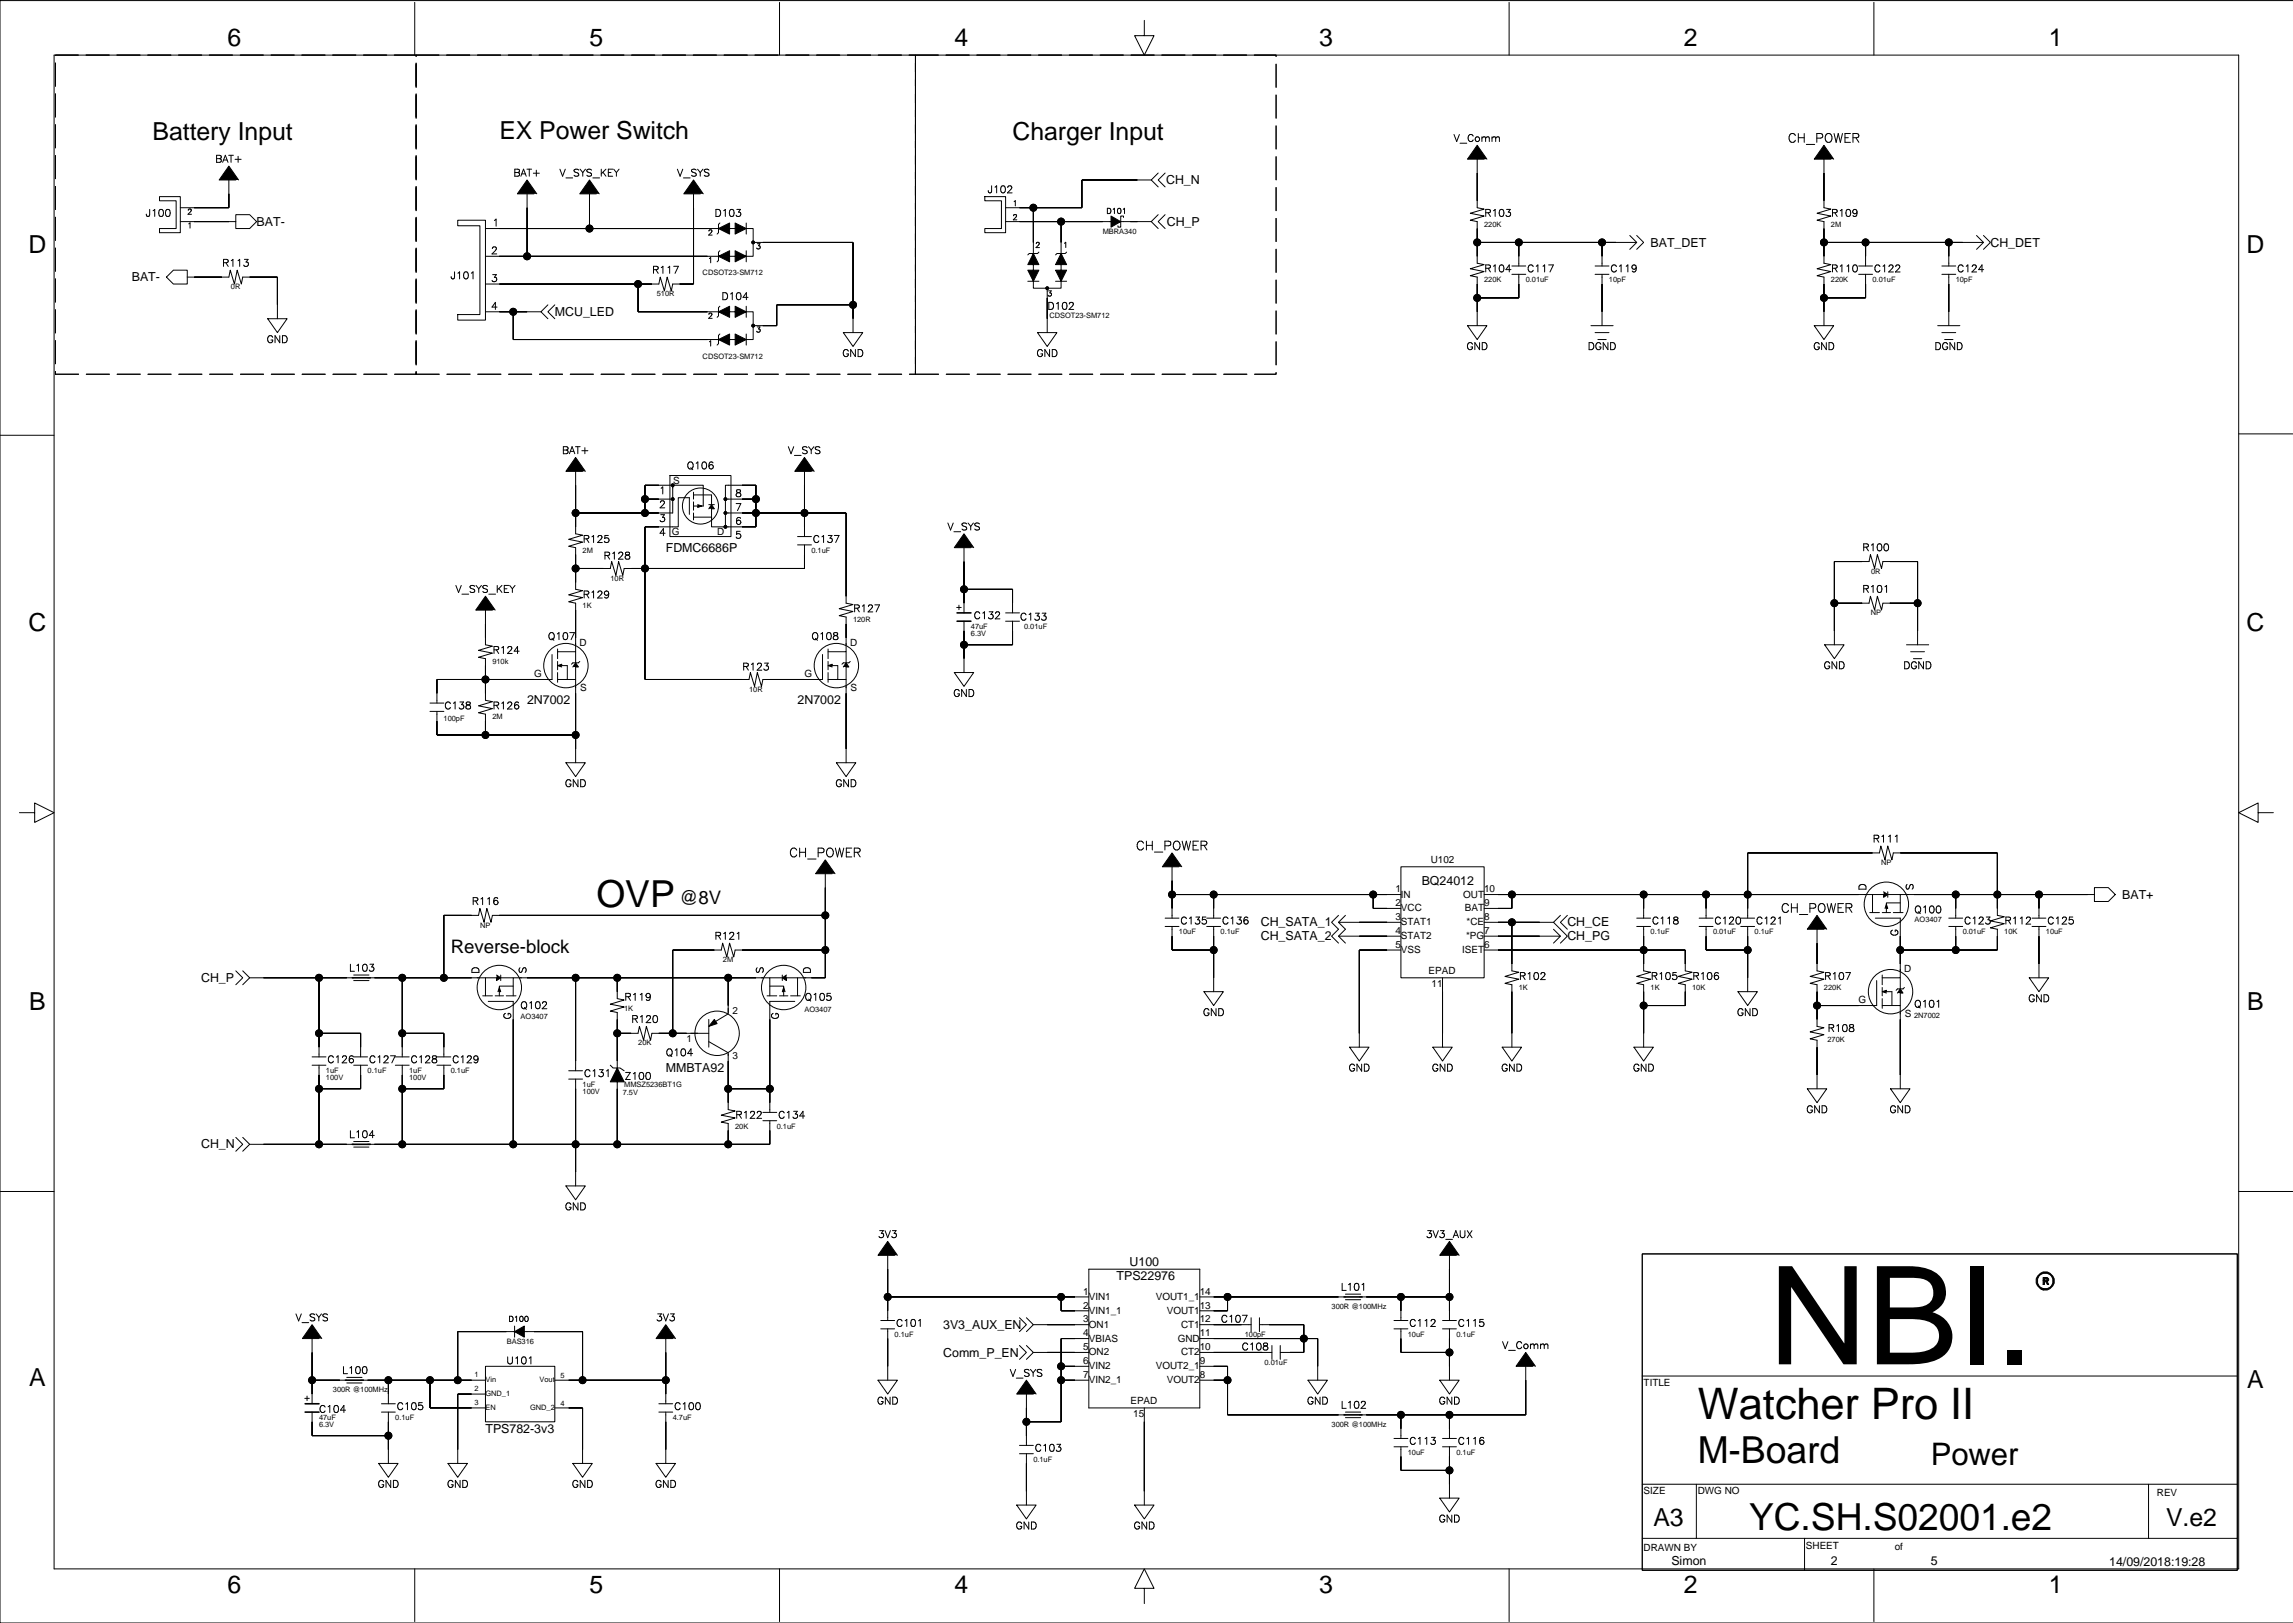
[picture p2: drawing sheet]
<svg xmlns="http://www.w3.org/2000/svg" width="420mm" height="297mm" viewBox="0 0 420 297" stroke-linecap="round" stroke-linejoin="round" font-family="sans-serif">
<defs><g id="words">
<text font-size="25" x="323.8" y="249.7">NBI.</text>
<text font-size="8" x="310.8" y="259.7">Watcher Pro II</text>
<g font-size="6.8">
<text x="109.2" y="166">OVP</text>
<text x="310.8" y="267.8">M-Board</text>
<text x="320.2" y="280">YC.SH.S02001.e2</text>
</g>
<text font-size="5.7" x="353.5" y="268.1">Power</text>
<g font-size="4.5">
<text x="41.7" y="8.4">6</text>
<text x="107.9" y="8.4">5</text>
<text x="174.7" y="8.4">4</text>
<text x="241.5" y="8.4">3</text>
<text x="308.3" y="8.4">2</text>
<text x="375.1" y="8.4">1</text>
<text x="27.9" y="25.6">Battery Input</text>
<text x="91.4" y="25.5">EX Power Switch</text>
<text x="185.4" y="25.6">Charger Input</text>
<text x="5.2" y="46.2">D</text>
<text x="411.3" y="46.2">D</text>
<text x="5.2" y="115.6">C</text>
<text x="411.3" y="115.6">C</text>
<text x="5.3" y="184.9">B</text>
<text x="411.4" y="184.9">B</text>
<text x="5.3" y="253.7">A</text>
<text x="411.4" y="254">A</text>
<text x="302.7" y="279.3">A3</text>
<text x="396.6" y="279.3">V.e2</text>
<text x="41.7" y="291.5">6</text>
<text x="107.9" y="291.5">5</text>
<text x="174.7" y="291.5">4</text>
<text x="241.5" y="291.5">3</text>
<text x="308.3" y="291.5">2</text>
<text x="375.1" y="291.5">1</text>
</g>
<g font-size="3.4">
<text x="124.4" y="165.5">@8V</text>
<text x="82.5" y="174.4">Reverse-block</text>
</g>
<g font-size="2.5">
<text x="327.3" y="25.5">CH_POWER</text>
<text x="208" y="155">CH_POWER</text>
<text x="144.5" y="156.3">CH_POWER</text>
<text x="326" y="166.5">CH_POWER</text>
</g>
<g font-size="2.3">
<text x="213.5" y="33.7">CH_N</text>
<text x="47" y="41.3">BAT-</text>
<text x="213.6" y="41.3">CH_P</text>
<text x="302.2" y="45.1">BAT_DET</text>
<text x="364.4" y="45.1">CH_DET</text>
<text x="24.1" y="51.5">BAT-</text>
<text x="101.6" y="57.8">MCU_LED</text>
<text x="121.9" y="101">FDMC6686P</text>
<text x="96.5" y="128.9">2N7002</text>
<text x="146" y="128.9">2N7002</text>
<text x="260.3" y="161.9">BQ24012</text>
<text x="388.5" y="164.5">BAT+</text>
<text x="230.8" y="169.5">CH_SATA_1</text>
<text x="230.8" y="172.1">CH_SATA_2</text>
<text x="287" y="172.1">CH_PG</text>
<text x="287" y="169.5">CH_CE</text>
<text x="36.8" y="179.7">CH_P</text>
<text x="121.9" y="196.2">MMBTA92</text>
<text x="36.8" y="210.2">CH_N</text>
<text x="206.8" y="231.7">U100</text>
<text x="204.4" y="234.3">TPS22976</text>
<text x="172.7" y="243.2">3V3_AUX_EN</text>
<text x="172.7" y="248.3">Comm_P_EN</text>
<text x="88.9" y="262.2">TPS782-3v3</text>
<text x="306" y="286.3">Simon</text>
<text x="335.2" y="286.3">2</text>
<text x="353.5" y="286.4">5</text>
<text x="386.1" y="286.6">14/09/2018:19:28</text>
</g>
<g font-size="1.8">
<text x="39.4" y="29.3">BAT+</text>
<text x="266.1" y="25.5">V_Comm</text>
<text x="94" y="31.9">BAT+</text>
<text x="102.4" y="31.9">V_SYS_KEY</text>
<text x="124" y="31.9">V_SYS</text>
<text x="180.8" y="34.9">J102</text>
<text x="26.7" y="39.2">J100</text>
<text x="90.1" y="41">1</text>
<text x="130.8" y="39.2">D103</text>
<text x="271.8" y="39.2">R103</text>
<text x="335.2" y="39.2">R109</text>
<text x="89.9" y="46.1">2</text>
<text x="40.7" y="48.4">R113</text>
<text x="82.5" y="50.7">J101</text>
<text x="89.9" y="51.2">3</text>
<text x="119.4" y="49.6">R117</text>
<text x="271.8" y="49.4">R104</text>
<text x="279.6" y="49.4">C117</text>
<text x="294.8" y="49.4">C119</text>
<text x="335.2" y="49.4">R110</text>
<text x="343.1" y="49.4">C122</text>
<text x="358.3" y="49.4">C124</text>
<text x="89.9" y="56.2">4</text>
<text x="132.1" y="54.5">D104</text>
<text x="191.8" y="56.2">D102</text>
<text x="48.8" y="62.3">GND</text>
<text x="154.2" y="64.9">GND</text>
<text x="189.8" y="64.9">GND</text>
<text x="268.5" y="63.6">GND</text>
<text x="290.7" y="63.6">DGND</text>
<text x="332" y="63.6">GND</text>
<text x="354.2" y="63.6">DGND</text>
<text x="102.9" y="82.7">BAT+</text>
<text x="144.3" y="82.7">V_SYS</text>
<text x="123.2" y="88.6">S</text>
<text x="125.7" y="85.4">Q106</text>
<text x="120.7" y="92.6">2</text>
<text x="120.7" y="95.1">3</text>
<text x="120.7" y="90">1</text>
<text x="134.6" y="93.1">7</text>
<text x="134.6" y="95.6">6</text>
<text x="134.6" y="90.5">8</text>
<text x="106.7" y="98.9">R125</text>
<text x="110.5" y="102">R128</text>
<text x="120.7" y="97.6">4</text>
<text x="123" y="98">G</text>
<text x="131.3" y="98">D</text>
<text x="134.6" y="98.1">5</text>
<text x="148.8" y="98.9">C137</text>
<text x="173.5" y="96.6">V_SYS</text>
<text x="341" y="100.4">R100</text>
<text x="83.4" y="108">V_SYS_KEY</text>
<text x="106.7" y="109.1">R129</text>
<text x="156.2" y="111.6">R127</text>
<text x="178.3" y="112.9">C132</text>
<text x="186.7" y="113.1">C133</text>
<text x="341" y="108">R101</text>
<text x="90.2" y="119.2">R124</text>
<text x="100.3" y="116.7">Q107</text>
<text x="106.1" y="118.3">D</text>
<text x="148.6" y="116.7">Q108</text>
<text x="155.6" y="118.3">D</text>
<text x="97.8" y="123.9">G</text>
<text x="135.9" y="122.3">R123</text>
<text x="147.3" y="123.9">G</text>
<text x="333.9" y="122">GND</text>
<text x="348.5" y="122">DGND</text>
<text x="81.4" y="129.4">C138</text>
<text x="90.2" y="129.4">R126</text>
<text x="106.2" y="126.4">S</text>
<text x="155.7" y="126.4">S</text>
<text x="174.5" y="127.1">GND</text>
<text x="103.4" y="143.6">GND</text>
<text x="152.9" y="143.6">GND</text>
<text x="342.9" y="153.8">R111</text>
<text x="261.9" y="157.9">U102</text>
<text x="86.4" y="165.2">R116</text>
<text x="255.5" y="165.8">2</text>
<text x="255.5" y="163.3">1</text>
<text x="256.5" y="164.3">IN</text>
<text x="256.5" y="166.8">VCC</text>
<text x="267.9" y="164.3">OUT</text>
<text x="268.2" y="166.8">BAT</text>
<text x="271.7" y="163.3">10</text>
<text x="271.7" y="165.8">9</text>
<text x="341.4" y="163" transform="rotate(-90 341.4 163)">D</text>
<text x="350.1" y="162.9" transform="rotate(-90 350.1 162.9)">S</text>
<text x="350.5" y="166.7">Q100</text>
<text x="130.8" y="171.5">R121</text>
<text x="216.1" y="168.7">C135</text>
<text x="223.7" y="168.7">C136</text>
<text x="255.5" y="173.5">5</text>
<text x="255.5" y="170.9">4</text>
<text x="255.5" y="168.4">3</text>
<text x="256.5" y="169.3">STAT1</text>
<text x="256.5" y="171.9">STAT2</text>
<text x="268.4" y="171.9">*PG</text>
<text x="268.5" y="169.3">*CE</text>
<text x="271.7" y="168.4">8</text>
<text x="271.7" y="170.9">7</text>
<text x="271.7" y="173.5">6</text>
<text x="302.4" y="168.7">C118</text>
<text x="313.9" y="168.7">C120</text>
<text x="321.5" y="168.7">C121</text>
<text x="347.3" y="171.3" transform="rotate(-90 347.3 171.3)">G</text>
<text x="359.6" y="168.7">C123</text>
<text x="367" y="168.7">R112</text>
<text x="374.8" y="168.7">C125</text>
<text x="63.9" y="177.4">L103</text>
<text x="87.5" y="178.2" transform="rotate(-90 87.5 178.2)">D</text>
<text x="96.1" y="178.2" transform="rotate(-90 96.1 178.2)">S</text>
<text x="139.5" y="178.2" transform="rotate(-90 139.5 178.2)">S</text>
<text x="148.2" y="178.2" transform="rotate(-90 148.2 178.2)">D</text>
<text x="256.5" y="174.4">VSS</text>
<text x="261.6" y="178.2">EPAD</text>
<text x="267.7" y="174.4">ISET</text>
<text x="278.1" y="178.9">R102</text>
<text x="302.2" y="178.9">R105</text>
<text x="309.9" y="178.9">R106</text>
<text x="334" y="178.9">R107</text>
<text x="348.6" y="178">D</text>
<text x="95.3" y="184.2">Q102</text>
<text x="114.3" y="182.7">R119</text>
<text x="134.1" y="185.7">2</text>
<text x="147.3" y="182.7">Q105</text>
<text x="220.2" y="185.5">GND</text>
<text x="262.1" y="180.6">11</text>
<text x="318" y="185.5">GND</text>
<text x="340.3" y="183.6">G</text>
<text x="350.4" y="184">Q101</text>
<text x="371.3" y="183">GND</text>
<text x="93.3" y="186.6" transform="rotate(-90 93.3 186.6)">G</text>
<text x="115.6" y="186.8">R120</text>
<text x="125.7" y="190.7">1</text>
<text x="142.3" y="186.6" transform="rotate(-90 142.3 186.6)">G</text>
<text x="334.6" y="188.4">R108</text>
<text x="348.7" y="186.1">S</text>
<text x="59.9" y="194.1">C126</text>
<text x="67.5" y="194.1">C127</text>
<text x="75.2" y="194.1">C128</text>
<text x="82.8" y="194.1">C129</text>
<text x="106.9" y="196.7">C131</text>
<text x="114.4" y="197.2">Z100</text>
<text x="121.9" y="192.9">Q104</text>
<text x="134.1" y="193.8">3</text>
<text x="246.9" y="195.7">GND</text>
<text x="262.1" y="195.7">GND</text>
<text x="274.8" y="195.7">GND</text>
<text x="299" y="195.7">GND</text>
<text x="330.7" y="203.3">GND</text>
<text x="345.9" y="203.3">GND</text>
<text x="63.9" y="207.8">L104</text>
<text x="134.6" y="204.3">R122</text>
<text x="142.5" y="204.3">C134</text>
<text x="103.4" y="221.1">GND</text>
<text x="160.7" y="226.1">3V3</text>
<text x="261.1" y="226.1">3V3_AUX</text>
<text x="198.3" y="239.5">2</text>
<text x="198.3" y="236.9">1</text>
<text x="199.3" y="237.9">VIN1</text>
<text x="211.6" y="237.9">VOUT1_1</text>
<text x="219.7" y="239.5">13</text>
<text x="219.7" y="236.9">14</text>
<text x="245.5" y="235.8">L101</text>
<text x="54.1" y="241.4">V_SYS</text>
<text x="120.1" y="241.4">3V3</text>
<text x="164" y="242.4">C101</text>
<text x="198.3" y="244.6">4</text>
<text x="198.3" y="242">3</text>
<text x="199.3" y="240.4">VIN1_1</text>
<text x="199.3" y="243">ON1</text>
<text x="199.3" y="245.5">VBIAS</text>
<text x="213.6" y="240.4">VOUT1</text>
<text x="215.6" y="245.5">GND</text>
<text x="216.2" y="243">CT1</text>
<text x="219.7" y="244.6">11</text>
<text x="219.7" y="242">12</text>
<text x="223.5" y="241.6">C107</text>
<text x="258" y="242.4">C112</text>
<text x="266.9" y="242.4">C115</text>
<text x="62.6" y="251">L100</text>
<text x="92.7" y="249.2">U101</text>
<text x="184.9" y="251.5">V_SYS</text>
<text x="198.3" y="249.6">6</text>
<text x="198.3" y="247.1">5</text>
<text x="199.3" y="248.1">ON2</text>
<text x="199.3" y="250.6">VIN2</text>
<text x="211.6" y="250.6">VOUT2_1</text>
<text x="216.2" y="248.1">CT2</text>
<text x="219.7" y="249.6">9</text>
<text x="219.7" y="247.1">10</text>
<text x="227.3" y="246.7">C108</text>
<text x="275" y="246.4">V_Comm</text>
<text x="72.6" y="257.6">C105</text>
<text x="123.4" y="257.6">C100</text>
<text x="160.6" y="256.6">GND</text>
<text x="198.3" y="252.2">7</text>
<text x="199.3" y="253.1">VIN2_1</text>
<text x="207" y="256.9">EPAD</text>
<text x="213.6" y="253.1">VOUT2</text>
<text x="219.7" y="252.2">8</text>
<text x="239.3" y="256.6">GND</text>
<text x="245.5" y="257.4">L102</text>
<text x="263.4" y="256.6">GND</text>
<text x="300.9" y="253.7">TITLE</text>
<text x="58.4" y="258.1">C104</text>
<text x="207.5" y="259.3">15</text>
<text x="258" y="264">C113</text>
<text x="266.9" y="264">C116</text>
<text x="189.4" y="265.2">C103</text>
<text x="69.1" y="271.8">GND</text>
<text x="81.8" y="271.8">GND</text>
<text x="104.7" y="271.8">GND</text>
<text x="119.9" y="271.8">GND</text>
<text x="300.9" y="273.5">SIZE</text>
<text x="310.8" y="273.5">DWG NO</text>
<text x="394.9" y="273.8">REV</text>
<text x="185.9" y="279.5">GND</text>
<text x="207.5" y="279.5">GND</text>
<text x="263.4" y="278.2">GND</text>
<text x="300.9" y="283.9">DRAWN BY</text>
<text x="330.6" y="283.4">SHEET</text>
<text x="346.9" y="283.6">of</text>
</g>
<g font-size="1.4">
<text x="34.3" y="41.4">1</text>
<text x="34.3" y="38.9">2</text>
<text x="185.4" y="39.9">2</text>
<text x="185.4" y="37.3">1</text>
<text x="202.6" y="38.7">D101</text>
<text x="271.7" y="41.5">220K</text>
<text x="335.2" y="41.5">2M</text>
<text x="129.6" y="47.7">1</text>
<text x="129.6" y="42.7">2</text>
<text x="138.4" y="45.2">3</text>
<text x="189.5" y="44.9">2</text>
<text x="194.6" y="44.9">1</text>
<text x="201.9" y="42.8">MBRA340</text>
<text x="42.3" y="52.9">0R</text>
<text x="128.6" y="50.4">CDSOT23-SM712</text>
<text x="191.7" y="53.8">3</text>
<text x="271.7" y="51.7">220K</text>
<text x="279.3" y="51.7">0.01uF</text>
<text x="294.6" y="51.7">10pF</text>
<text x="335.2" y="51.7">220K</text>
<text x="342.8" y="51.7">0.01uF</text>
<text x="358.1" y="51.7">10pF</text>
<text x="120.3" y="54.2">510R</text>
<text x="129.6" y="57.9">2</text>
<text x="192.1" y="58.3">CDSOT23-SM712</text>
<text x="128.6" y="65.6">CDSOT23-SM712</text>
<text x="129.6" y="63">1</text>
<text x="138.4" y="60.4">3</text>
<text x="106.7" y="101.2">2M</text>
<text x="148.6" y="101.2">0.1uF</text>
<text x="111.8" y="106.3">10R</text>
<text x="342.6" y="105">0R</text>
<text x="106.7" y="111.4">1K</text>
<text x="156.2" y="113.9">120R</text>
<text x="175" y="111.2">+</text>
<text x="342.5" y="112.6">NP</text>
<text x="177.8" y="115.2">47uF</text>
<text x="177.8" y="116.4">6.3V</text>
<text x="187.5" y="115.2">0.01uF</text>
<text x="90.1" y="121.5">910k</text>
<text x="81.2" y="131.9">100pF</text>
<text x="90.1" y="131.7">2M</text>
<text x="137.2" y="126.6">10R</text>
<text x="344.4" y="158.3">NP</text>
<text x="87.9" y="169.8">NP</text>
<text x="215.9" y="171">10uF</text>
<text x="223.5" y="171">0.1uF</text>
<text x="302.2" y="171">0.1uF</text>
<text x="313.6" y="171">0.01uF</text>
<text x="321.2" y="171">0.1uF</text>
<text x="350.5" y="168.7">AO3407</text>
<text x="359.3" y="171">0.01uF</text>
<text x="366.9" y="171">10K</text>
<text x="374.6" y="171">10uF</text>
<text x="132.4" y="176.1">2M</text>
<text x="114.3" y="185">1K</text>
<text x="147.3" y="185.3">AO3407</text>
<text x="278.1" y="181.2">1K</text>
<text x="302.2" y="181.2">1K</text>
<text x="309.8" y="181.2">10K</text>
<text x="333.9" y="181.2">220K</text>
<text x="95.3" y="186.5">AO3407</text>
<text x="116.9" y="191.3">20K</text>
<text x="334.6" y="190.7">270K</text>
<text x="350.4" y="186.3">2N7002</text>
<text x="59.7" y="196.4">1uF</text>
<text x="59.7" y="197.7">100V</text>
<text x="67.3" y="196.4">0.1uF</text>
<text x="74.9" y="196.4">1uF</text>
<text x="74.9" y="197.7">100V</text>
<text x="82.5" y="196.4">0.1uF</text>
<text x="106.7" y="200.2">100V</text>
<text x="106.7" y="199">1uF</text>
<text x="114" y="200.5">7.5V</text>
<text x="114.3" y="199">MMSZ5236BT1G</text>
<text x="134.6" y="206.6">20K</text>
<text x="142.2" y="206.6">0.1uF</text>
<text x="243.8" y="239.6">300R @100MHz</text>
<text x="92.8" y="245.9">BAS316</text>
<text x="93.1" y="241.5">D100</text>
<text x="163.8" y="244.7">0.1uF</text>
<text x="227.9" y="244.7">100pF</text>
<text x="257.8" y="244.7">10uF</text>
<text x="266.6" y="244.7">0.1uF</text>
<text x="231.5" y="249.7">0.01uF</text>
<text x="55.6" y="256">+</text>
<text x="60.9" y="254.8">300R @100MHz</text>
<text x="86.8" y="257.1">3</text>
<text x="86.8" y="252">1</text>
<text x="86.8" y="254.6">2</text>
<text x="88.9" y="255.5">GND_1</text>
<text x="88.9" y="253">Vin</text>
<text x="98.8" y="253">Vout</text>
<text x="102.6" y="252.3">5</text>
<text x="102.6" y="257.4">4</text>
<text x="58.4" y="259.9">47uF</text>
<text x="58.4" y="261.2">6.3V</text>
<text x="72.4" y="259.9">0.1uF</text>
<text x="88.9" y="258.1">EN</text>
<text x="97" y="258.1">GND_2</text>
<text x="123.2" y="259.9">4.7uF</text>
<text x="243.8" y="261.2">300R @100MHz</text>
<text x="189.2" y="267.5">0.1uF</text>
<text x="257.8" y="266.3">10uF</text>
<text x="266.6" y="266.3">0.1uF</text>
</g>
</g></defs>
<g fill="none" stroke="#000" stroke-width=".18">
<path d="M9.9 10.1h400v277h-400zM75.9 .4v9.7M142.7 .4v9.7M209.5 3.7v2.8h1.8l-1.8 3.6-1.8-3.6h1.8M276.3 .4v9.7M343.1 .4v9.7M419.9 .1h-419.9v296.9h419.9M29.2 36h3.8v6.6h-3.8v-.8h3.1v-5.1h-3.1zM41.9 32.9v5.1h-8.9M43.2 39.3h2.5l1.3 1.3-1.3 1.2h-2.5zM96.5 35.5v11.4M107.9 35.5v6.3"/>
<path d="M127 35.5v16.5h-3.8l-.3 1.3-.8-2.6-.5 2.6-.7-2.6-.3 1.3h-31.7M180.3 36h3.8v6.6h-3.8v-.8h3v-5.1h-3zM189.2 38v8.9M205.7 39.8v-.3h-.5v2.1h-.5v-.3M210.8 32.9h-12.7v5.1h-14M212 31.7l-1.2 1.2 1.2 1.3M212 39.3l-1.2 1.3 1.2 1.2M213.3 31.7l-1.3 1.2 1.3 1.3M213.3 39.3l-1.3 1.3 1.3 1.2M270.4 29.1v8.9l1.3 .3-2.5 .7 2.5 .5-2.5 .8 1.2 .3v7.6l1.3 .2-2.5 .8 2.5 .5-2.5 .8 1.2 .2v8.9M333.9 29.1v8.9l1.3 .3-2.5 .7 2.5 .5-2.5 .8 1.2 .3v7.6l1.3 .2-2.5 .8 2.5 .5-2.5 .8 1.2 .2v8.9M30.5 50.7l1.2-1.3h2.6v2.6h-2.6z"/>
<path d="M33 40.6h10.2M34.3 50.7h7.6l.3-1.3 .7 2.6 .5-2.6 .8 2.6 .2-1.3h6.4v7.6M49 58.3h3.6l-1.8 2.6zM83.8 40.3h5.1v18.3h-5.1v-1h4.1v-16.3h-4.1zM88.9 57.1h10.1M88.9 46.9h43.2M88.9 41.8h43.2M94 57.1v5h38.1M100.3 55.8l-1.3 1.3 1.3 1.2M101.6 55.8l-1.3 1.3 1.3 1.2M116.8 52v5.1h15.3M131.8 45.9l-.3 .2v1.6l-.2 .2"/>
<path d="M131.8 40.8l-.3 .3v1.5l-.2 .2M131.8 56l-.3 .3v1.5l-.2 .3M135.6 41.8h2.3v5.1h-2.3M135.6 57.1h2.3v5h-2.3M136.6 40.8v2M136.6 45.9v2M136.6 56v2.1M137.9 44.4h.5M137.9 59.6h.5M139.7 44.4h16.5v16.5M156.2 55.8h-14v3.8h-2.5M184.1 40.6h26.7"/>
<path d="M188.2 51.5h2M189.2 50.5v2.2h5.1v-2.2M190.2 46.1l-.3 .3h-1.5l-.2 .3M191.7 53.3v7.6M193.2 51.5h2.1M194.3 40.6v6.3M195.3 46.1l-.3 .3h-1.5l-.3 .3M268.7 59.6h3.5l-1.8 2.5zM270.4 44.4h29.3M276.8 48.7h2.5M276.8 50.2h2.5M278.1 44.4v4.3"/>
<path d="M278.1 50.2v4.3h-7.7M291.3 59.6h4M292 48.7h2.6M292 50.2h2.6M293.3 44.4v4.3M293.3 50.2v9.4M298.4 43.1l1.3 1.3-1.3 1.2M299.7 43.1l1.2 1.3-1.2 1.2M332.2 59.6h3.5l-1.8 2.5zM333.9 44.4h29.2M340.3 48.7h2.5M340.3 50.2h2.5"/>
<path d="M341.6 44.4v4.3M341.6 50.2v4.3h-7.7M354.8 59.6h4M355.5 48.7h2.6M355.5 50.2h2.6M356.8 44.4v4.3M356.8 50.2v9.4M361.9 43.1l1.2 1.3-1.2 1.2M363.1 43.1l1.3 1.3-1.3 1.2M0 79.7h9.9M131.8 61.1l-.3 .3v1.5l-.2 .3M136.6 61.1v2.1"/>
<path d="M154.4 60.9h3.6l-1.8 2.5zM189.9 60.9h3.6l-1.8 2.5zM292 60.9h2.6M355.5 60.9h2.6M409.9 79.4h9.9M105.4 86.3v11.4l1.3 .2-2.6 .8 2.6 .5-2.6 .8 1.3 .2v7.7l1.3 .2-2.6 .8 2.6 .5-2.6 .7 1.3 .3v7.6M105.4 93.9h17.8v-5.1h-5.1v5.1M118.1 91.3h5.1M122.7 87h11.1v11.2h-11.1zM123.2 89.3v-.5h5.5v3.8h-1.7M126.2 94.1v-3h-2v5.3h-6.1v28h19l.3-1.3 .7 2.5 .6-2.5 .7 2.5 .3-1.2h10.9v-4.6M127 94.6h3.3v1.8h8.1v-7.6h-5.6v7.6"/>
<path d="M127 90.1v1.2M127 91.9v1.5M127 93.9v1.3M127 90.6h3.3v4.3M129.8 92.4h1M132.8 93.9h22.1v16.5l1.3 .2-2.6 .8 2.6 .5-2.6 .8 1.3 .2v5.1M132.8 91.3h5.6M146 98.2h2.6M146 99.7h2.6M147.3 99.7v4.3h-33l-.3 1.3-.7-2.5-.5 2.5-.8-2.5-.3 1.2h-6.3M147.3 86.3v11.9M88.9 111.7v6.3l1.2 .3-2.5 .7 2.5 .5-2.5 .8 1.3 .2v7.7l1.2 .2-2.5 .8 2.5 .5-2.5 .8 1.3 .2v3.8"/>
<path d="M101.1 119.8v4.6h-21.1v4.3M102.1 118.8v1.7M105.4 117.8v1.5h-3.3M105.4 119.3v5.1M151.6 118.8v1.7M154.9 117.8v1.5h-3.3M154.9 119.3v5.1M176.5 107.9h8.9v4.3M176.5 100.2v12M176.5 113.7v9.4M184.1 112.2h2.5M184.1 113.7h2.5"/>
<path d="M185.4 113.7v4.3h-8.9M334.1 118h3.5l-1.8 2.5zM335.8 110.4h6.4l.2-1.3 .8 2.6 .5-2.6 .8 2.6 .2-1.3h6.4M335.8 118v-15.2h6.4l.2-1.3 .8 2.5 .5-2.5 .8 2.5 .2-1.2h6.4v15.2M349 118h4.1M349.8 119.3h2.5M78.7 130.2h2.6M78.7 128.7h2.6M80 130.2v4.3h25.4M102.1 124.4h3.3v1.5M102.1 121.1v1.5M102.1 123.1v1.8"/>
<path d="M102.8 121.8h1.1v2.6M103.6 139.6h3.6l-1.8 2.5zM105.4 125.6v14M106.1 121.1l-.2 .2h-1l-.3 .3M151.6 124.4h3.3v1.5M151.6 121.1v1.5M151.6 123.1v1.8M152.4 121.8h1v2.6M153.1 139.6h3.6l-1.8 2.5zM154.9 125.6v14M155.7 121.1l-.3 .2h-1l-.3 .3M174.7 123.1h3.6l-1.8 2.5z"/>
<path d="M3.6 148.7h2.7v-1.7l3.6 1.7-3.6 1.8v-1.8M151.1 159.9v19.1h-3.8M214.6 158.6v9.4M256.5 158.6h15.2v20.4h-15.2zM413.4 148.7v-1.7l-3.5 1.7 3.5 1.8v-1.8h2.8M43.2 177.7l1.2 1.3-1.2 1.2M44.4 177.7l1.3 1.3-1.3 1.2M45.7 179h19.1M58.4 179v14.4M64.8 178.4h2.7M64.8 179.5h2.7M67.3 179h20.3"/>
<path d="M73.6 179v14.4M87.4 179h1.5v3.3M88.9 179h5.1M91.7 178.4v1.1M95.2 179h44.5M95.5 179h-1.5v3.3M105.4 179v17M113 179v3.8l1.3 .2-2.6 .8 2.6 .5-2.6 .8 1.3 .2v10.2M133.3 179v6.3M139.4 179h1.5v3.3M140.9 179h5.1M143.2 178.4v1.1"/>
<path d="M147.5 179h-1.5v3.3M151.1 173.9h-16.5l-.3 1.2-.7-2.5-.5 2.5-.8-2.5-.2 1.3h-8.9v15.2M151.1 167.5h-61l-.2 1.3-.8-2.5-.5 2.5-.7-2.5-.3 1.2h-6.3v11.5M213.3 168h2.6M213.3 169.6h2.6M214.6 169.6v4.3h7.6M214.6 163.7h41.9M220.9 168h2.6M220.9 169.6h2.6M222.2 163.7v4.3M222.2 169.6v11.9M245.1 167.5l-1.3 1.3 1.3 1.3-1.3 1.2 1.3 1.3"/>
<path d="M245.1 168.8h11.4M245.1 171.3h11.4M246.3 167.5l-1.2 1.3 1.2 1.3-1.2 1.2 1.2 1.3M251.4 163.7v2.6h5.1M256.5 173.9h-7.6v17.8M264.1 179v12.7M271.7 173.9h36.8v3.8l1.3 .2-2.5 .8 2.5 .5-2.5 .8 1.2 .2v3.8h-7.6M271.7 168.8h12.7M271.7 171.3h14M271.7 163.7h69.9M276.8 168.8v8.9l1.3 .2-2.6 .8 2.6 .5-2.6 .8 1.3 .2v11.5M276.8 163.7v2.6h-5.1"/>
<path d="M284.4 170.1l1.3 1.2-1.3 1.3M285.7 167.5l-1.3 1.3 2.6 2.5-1.3 1.3M287 167.5l-1.3 1.3 1.3 1.3M299.7 168h2.5M299.7 169.6h2.5M300.9 169.6v8.1l1.3 .2-2.5 .8 2.5 .5-2.5 .8 1.2 .2v11.5M300.9 163.7v4.3M311.1 168h2.5M311.1 169.6h2.5M312.3 169.6v4.3h7.7M312.3 163.7v4.3M318.7 168h2.5"/>
<path d="M318.7 169.6h2.5M320 168v-11.9h24.1l.2-1.3 .8 2.6 .5-2.6 .8 2.6 .2-1.3h19.1v11.4l1.2 .3-2.5 .7 2.5 .6-2.5 .7 1.3 .3v3.8h-17.8M320 169.6v11.9M332.7 170.1v7.6l1.2 .2-2.5 .8 2.5 .5-2.5 .8 1.3 .2v7.6l1.2 .3-2.5 .8 2.5 .5-2.5 .7 1.3 .3v8.9M341.3 163.7h1.5v3.3M342.3 167h1.8M342.8 163.7h5.1M343.3 168h4.6v9.7M343.6 179.5v4.5h-10.9M344.6 178.4v1.8M344.6 167h1.5M345.6 163.2v1"/>
<path d="M346.6 167h1.8M347.9 177.4v1.6h-3.3M347.9 165.2h-2.5v1.8M347.9 179v5M349.2 163.7h34.3M349.4 163.7h-1.5v3.3M356.8 168h2.5M356.8 169.6h2.5M358.1 163.7v4.3M358.1 169.6v4.3M371.5 179h3.6l-1.8 2.5zM372 168h2.6"/>
<path d="M372 169.6h2.6M373.3 163.7v4.3M373.3 169.6v9.4M383.5 162.4h2.5l1.3 1.3-1.3 1.3h-2.5zM57.1 193.4h2.6M57.1 195h2.6M58.4 189.1h7.6v4.3M58.4 195v14.4M64.8 193.4h2.5M64.8 195h2.5M66 195v4.3h-7.6M72.4 193.4h2.5"/>
<path d="M72.4 195h2.5M73.6 195v14.4M73.6 189.1h7.7v4.3M80 193.4h2.5M80 195h2.5M81.3 195v4.3h-7.7M88.4 182.3h1.7M89.4 183.3h4.6v26.1M90.7 182.3h1.5M92.7 182.3h1.8M94 180.5h-2.6v1.8M104.1 196h2.6"/>
<path d="M104.1 197.5h2.6M105.4 197.5v19.5M111.7 195l.5 .5h1.3l.8 .5M113 189.1h3.8l.3-1.3 .7 2.6 .5-2.6 .8 2.6 .3-1.3h10.4M113 196.7v12.7M129.8 190.6l3.5 2.1v.5M129.8 186.6v5.1M133.3 192.9v10.2l1.3 .2-2.5 .8 2.5 .5-2.5 .8 1.2 .2v3.8M133.3 184.5v1.1l-2.5 1.5M133.3 199.3h7.6M140.4 182.3h1.8M140.9 180.5h2.6v1.8"/>
<path d="M142.7 182.3h1.5M144.7 182.3h1.8M145.5 183.3h-4.6v20.3M220.4 181.5h3.6l-1.8 2.5zM247.1 191.7h3.5l-1.7 2.5zM262.3 191.7h3.6l-1.8 2.5zM275 191.7h3.6l-1.8 2.5zM299.1 191.7h3.6l-1.8 2.5zM318.2 181.5h3.5l-1.7 2.5zM330.9 199.3h3.5l-1.7 2.5zM344.6 184h3.3v1.6M344.6 180.7v1.6"/>
<path d="M344.6 182.8v1.7M345.4 181.5h1v2.5M346.1 199.3h3.6l-1.8 2.5zM347.9 185.3v14M348.7 180.7l-.3 .3h-1l-.3 .2M0 218.1h9.9M43.2 208.2l1.2 1.2-1.2 1.3M44.4 208.2l1.3 1.2-1.3 1.3M45.7 209.4h19.1M64.8 208.9h2.7M64.8 209.9h2.7M103.6 217h3.6l-1.8 2.6z"/>
<path d="M139.7 203.6h2.5M139.7 205.1h2.5M140.9 205.1v4.3h-73.6M409.9 218.1h9.9M162.5 237.4h36.8M162.5 229.7v12M194.3 237.4v2.5h5M199.3 232.3h20.4v25.4h-20.4zM219.7 237.4h26.6M224.7 237.4v2.5h-5M246.3 236.9h2.8M246.3 237.9h2.8"/>
<path d="M248.9 237.4h16.5M256.5 237.4v4.3M265.4 229.7v12M300.7 229.5h108.9v57.9h-108.9zM57.1 245v11.9M57.1 258.4v4.4h14M57.1 252.6h6.4M63.5 252.1h2.8M63.5 253.1h2.8M66 252.6h22.9M69.8 256.9h2.6M69.8 258.4h2.6"/>
<path d="M71.1 252.6v4.3M71.1 258.4v9.4M78.7 252.6v5.1h10.2M83.8 252.6v-8.9h22.9v8.9M88.9 250.1h12.7v10.1h-12.7zM88.9 255.1h-5.1v12.7M94.2 242.7v2M101.6 257.7h5.1v10.1M101.6 252.6h20.3M120.6 256.9h2.6M120.6 258.4h2.6M121.9 245v11.9"/>
<path d="M121.9 258.4v9.4M160.7 252.6h3.6l-1.8 2.5zM161.3 241.7h2.5M161.3 243.2h2.5M162.5 243.2v9.4M186.6 241.2l1.3 1.2-1.3 1.3M186.6 246.3l1.3 1.2-1.3 1.3M187.9 241.2l1.3 1.2-1.3 1.3M187.9 246.3l1.3 1.2-1.3 1.3M187.9 255.1v9.4M189.2 242.4h10.1M189.2 247.5h10.1"/>
<path d="M194.3 252.6h5M194.3 250.1h5M199.3 245h-5v15.2h-6.4M209.5 257.7v17.8M219.7 252.6h5M219.7 242.4h9.4M219.7 247.5h13.2M219.7 245h21.5v7.6M219.7 250.1h5v8.8h21.6M229.1 241.2v2.5M230.6 242.4h8.1v5.1h-4.3M230.6 241.2v2.5"/>
<path d="M232.9 246.3v2.5M234.4 246.3v2.5M239.5 252.6h3.5l-1.8 2.5zM246.3 258.4h2.8M246.3 259.5h2.8M255.2 241.7h2.6M255.2 243.2h2.6M256.5 243.2v4.3h8.9M256.5 258.9v4.4M263.6 252.6h3.5l-1.7 2.5zM264.1 241.7h2.5M264.1 243.2h2.5"/>
<path d="M265.4 243.2v9.4M265.4 258.9v4.4M279.3 250.1v8.8h-30.4M300.7 251.8h108.9M69.3 267.8h3.6l-1.8 2.6zM82 267.8h3.6l-1.8 2.6zM104.9 267.8h3.5l-1.7 2.6zM120.1 267.8h3.6l-1.8 2.6zM186.1 275.5h3.6l-1.8 2.5zM186.6 264.5h2.6M186.6 266.1h2.6M187.9 266.1v9.4"/>
<path d="M207.7 275.5h3.6l-1.8 2.5zM255.2 263.3h2.6M255.2 264.8h2.6M256.5 264.8v4.3h8.9M263.6 274.2h3.5l-1.7 2.5zM264.1 263.3h2.5M264.1 264.8h2.5M265.4 264.8v9.4M300.7 271.6h108.9M310.6 271.6v9.9M393.4 271.6v9.9M75.9 287.1v9.7"/>
<path d="M142.7 287.1v9.7M209.5 290.7h1.8l-1.8-3.6-1.8 3.6h1.8v2.8M276.3 287.1v9.7M300.7 281.5h108.9M330.4 281.5v5.9M343.1 287.1v9.7"/>
<circle cx="189.2" cy="38" r=".63"/>
<circle cx="94" cy="57.1" r=".63"/>
<circle cx="96.5" cy="46.9" r=".63"/>
<circle cx="107.9" cy="41.8" r=".63"/>
<circle cx="116.8" cy="52" r=".63"/>
<circle cx="137.9" cy="59.6" r=".25"/>
<circle cx="137.9" cy="44.4" r=".25"/>
<circle cx="156.2" cy="55.8" r=".63"/>
<circle cx="194.3" cy="40.6" r=".63"/>
<circle cx="270.4" cy="54.5" r=".63"/>
<circle cx="270.4" cy="44.4" r=".63"/>
<circle cx="278.1" cy="44.4" r=".63"/>
<circle cx="293.3" cy="44.4" r=".63"/>
<circle cx="333.9" cy="54.5" r=".63"/>
<circle cx="333.9" cy="44.4" r=".63"/>
<circle cx="341.6" cy="44.4" r=".63"/>
<circle cx="356.8" cy="44.4" r=".63"/>
<circle cx="105.4" cy="93.9" r=".63"/>
<circle cx="118.1" cy="93.9" r=".63"/>
<circle cx="118.1" cy="91.3" r=".63"/>
<circle cx="123.2" cy="91.3" r=".25"/>
<circle cx="123.2" cy="88.8" r=".25"/>
<circle cx="128.2" cy="92.6" r="3.3"/>
<circle cx="132.8" cy="93.9" r=".25"/>
<circle cx="132.8" cy="91.3" r=".25"/>
<circle cx="132.8" cy="96.4" r=".25"/>
<circle cx="138.4" cy="93.9" r=".63"/>
<circle cx="138.4" cy="91.3" r=".63"/>
<circle cx="147.3" cy="93.9" r=".63"/>
<circle cx="105.4" cy="104" r=".63"/>
<circle cx="118.1" cy="104" r=".63"/>
<circle cx="176.5" cy="118" r=".63"/>
<circle cx="176.5" cy="107.9" r=".63"/>
<circle cx="335.8" cy="110.4" r=".63"/>
<circle cx="351.1" cy="110.4" r=".63"/>
<circle cx="88.9" cy="134.5" r=".63"/>
<circle cx="88.9" cy="124.4" r=".63"/>
<circle cx="103.6" cy="121.8" r="4.1"/>
<circle cx="105.4" cy="134.5" r=".63"/>
<circle cx="153.1" cy="121.8" r="4.1"/>
<circle cx="58.4" cy="179" r=".63"/>
<circle cx="73.6" cy="179" r=".63"/>
<circle cx="81.3" cy="179" r=".63"/>
<circle cx="105.4" cy="179" r=".63"/>
<circle cx="113" cy="179" r=".63"/>
<circle cx="133.3" cy="179" r=".63"/>
<circle cx="151.1" cy="173.9" r=".63"/>
<circle cx="151.1" cy="167.5" r=".63"/>
<circle cx="214.6" cy="163.7" r=".63"/>
<circle cx="222.2" cy="163.7" r=".63"/>
<circle cx="222.2" cy="173.9" r=".63"/>
<circle cx="251.4" cy="163.7" r=".63"/>
<circle cx="276.8" cy="168.8" r=".63"/>
<circle cx="276.8" cy="163.7" r=".63"/>
<circle cx="300.9" cy="173.9" r=".63"/>
<circle cx="300.9" cy="163.7" r=".63"/>
<circle cx="312.3" cy="163.7" r=".63"/>
<circle cx="320" cy="163.7" r=".63"/>
<circle cx="320" cy="173.9" r=".63"/>
<circle cx="345.4" cy="165.5" r="4.1"/>
<circle cx="347.9" cy="173.9" r=".63"/>
<circle cx="358.1" cy="163.7" r=".63"/>
<circle cx="358.1" cy="173.9" r=".63"/>
<circle cx="365.7" cy="163.7" r=".63"/>
<circle cx="373.3" cy="163.7" r=".63"/>
<circle cx="58.4" cy="189.1" r=".63"/>
<circle cx="58.4" cy="199.3" r=".63"/>
<circle cx="73.6" cy="189.1" r=".63"/>
<circle cx="73.6" cy="199.3" r=".63"/>
<circle cx="91.4" cy="180.7" r="4.1"/>
<circle cx="113" cy="189.1" r=".63"/>
<circle cx="123.2" cy="189.1" r=".63"/>
<circle cx="131.3" cy="189.1" r="4.1"/>
<circle cx="133.3" cy="199.3" r=".63"/>
<circle cx="140.9" cy="199.3" r=".63"/>
<circle cx="143.5" cy="180.7" r="4.1"/>
<circle cx="300.9" cy="184" r=".63"/>
<circle cx="332.7" cy="184" r=".63"/>
<circle cx="346.1" cy="181.5" r="4.1"/>
<circle cx="58.4" cy="209.4" r=".63"/>
<circle cx="73.6" cy="209.4" r=".63"/>
<circle cx="94" cy="209.4" r=".63"/>
<circle cx="105.4" cy="209.4" r=".63"/>
<circle cx="113" cy="209.4" r=".63"/>
<circle cx="133.3" cy="209.4" r=".63"/>
<circle cx="162.5" cy="237.4" r=".63"/>
<circle cx="194.3" cy="237.4" r=".63"/>
<circle cx="224.7" cy="237.4" r=".63"/>
<circle cx="256.5" cy="237.4" r=".63"/>
<circle cx="265.4" cy="237.4" r=".63"/>
<circle cx="57.1" cy="252.6" r=".63"/>
<circle cx="71.1" cy="252.6" r=".63"/>
<circle cx="78.7" cy="252.6" r=".63"/>
<circle cx="83.8" cy="252.6" r=".63"/>
<circle cx="106.7" cy="252.6" r=".63"/>
<circle cx="121.9" cy="252.6" r=".63"/>
<circle cx="194.3" cy="252.6" r=".63"/>
<circle cx="194.3" cy="250.1" r=".63"/>
<circle cx="224.7" cy="252.6" r=".63"/>
<circle cx="238.7" cy="245" r=".63"/>
<circle cx="256.5" cy="258.9" r=".63"/>
<circle cx="265.4" cy="247.5" r=".63"/>
<circle cx="265.4" cy="258.9" r=".63"/>
<circle cx="71.1" cy="262.8" r=".63"/>
<circle cx="187.9" cy="260.2" r=".63"/>
<circle cx="265.4" cy="269.1" r=".63"/>
</g>
<g fill="#000" stroke="#000" stroke-width=".18">
<path d="M41.9 35.5v2.5z" fill-rule="evenodd"/>
<path d="M35.6 38h6.3z" fill-rule="evenodd"/>
<path d="M41.9 30.4l1.8 2.5h-3.6z" fill-rule="evenodd"/>
<path d="M96.5 38v8.9z" fill-rule="evenodd"/>
<path d="M96.5 32.9l1.8 2.6h-3.6z" fill-rule="evenodd"/>
<path d="M107.9 38v3.8z" fill-rule="evenodd"/>
<path d="M107.9 32.9l1.8 2.6h-3.6z" fill-rule="evenodd"/>
<path d="M127 38v14z" fill-rule="evenodd"/>
<path d="M127 32.9l1.7 2.6h-3.5z" fill-rule="evenodd"/>
<path d="M186.6 38h2.6z" fill-rule="evenodd"/>
<path d="M189.2 38v6.4z" fill-rule="evenodd"/>
<path d="M189.2 38h8.9z" fill-rule="evenodd"/>
<path d="M198.1 32.9v5.1z" fill-rule="evenodd"/>
<path d="M198.1 32.9h10.1z" fill-rule="evenodd"/>
<path d="M270.4 31.7v5z" fill-rule="evenodd"/>
<path d="M270.4 26.6l1.8 2.5h-3.5z" fill-rule="evenodd"/>
<path d="M333.9 31.7v5z" fill-rule="evenodd"/>
<path d="M333.9 26.6l1.8 2.5h-3.5z" fill-rule="evenodd"/>
<path d="M35.6 50.7h5z" fill-rule="evenodd"/>
<path d="M35.6 40.6h6.3z" fill-rule="evenodd"/>
<path d="M50.8 50.7v5.1z" fill-rule="evenodd"/>
<path d="M45.7 50.7h5.1z" fill-rule="evenodd"/>
<path d="M91.4 57.1h2.6z" fill-rule="evenodd"/>
<path d="M94 57.1v5z" fill-rule="evenodd"/>
<path d="M94 57.1h2.5z" fill-rule="evenodd"/>
<path d="M91.4 46.9h5.1z" fill-rule="evenodd"/>
<path d="M91.4 41.8h16.5z" fill-rule="evenodd"/>
<path d="M116.8 52v5.1z" fill-rule="evenodd"/>
<path d="M91.4 52h25.4z" fill-rule="evenodd"/>
<path d="M116.8 52h2.6z" fill-rule="evenodd"/>
<path d="M124.4 52h2.6z" fill-rule="evenodd"/>
<path d="M107.9 41.8h21.6z" fill-rule="evenodd"/>
<path d="M96.5 46.9h33z" fill-rule="evenodd"/>
<path d="M116.8 57.1h12.7z" fill-rule="evenodd"/>
<path d="M131.5 46.9h2.1v1z" fill-rule="evenodd"/>
<path d="M131.5 41.8h2.1v1z" fill-rule="evenodd"/>
<path d="M131.5 57.1h2.1v1z" fill-rule="evenodd"/>
<path d="M131.5 46.9l2.1-1v1h1z" fill-rule="evenodd"/>
<path d="M134.6 45.9l2 1h-2z" fill-rule="evenodd"/>
<path d="M134.6 46.9h2l-2 1z" fill-rule="evenodd"/>
<path d="M131.5 41.8l2.1-1v1h1z" fill-rule="evenodd"/>
<path d="M134.6 40.8l2 1h-2z" fill-rule="evenodd"/>
<path d="M134.6 41.8h2l-2 1z" fill-rule="evenodd"/>
<path d="M131.5 57.1l2.1-1.1v1.1h1z" fill-rule="evenodd"/>
<path d="M134.6 56l2 1.1h-2z" fill-rule="evenodd"/>
<path d="M134.6 57.1h2l-2 1z" fill-rule="evenodd"/>
<path d="M139.7 59.6h2.5z" fill-rule="evenodd"/>
<path d="M142.2 55.8v3.8z" fill-rule="evenodd"/>
<path d="M139.7 44.4h16.5z" fill-rule="evenodd"/>
<path d="M156.2 44.4v11.4z" fill-rule="evenodd"/>
<path d="M156.2 55.8v2.5z" fill-rule="evenodd"/>
<path d="M142.2 55.8h14z" fill-rule="evenodd"/>
<path d="M189.2 46.4v3v-1h-1z" fill-rule="evenodd"/>
<path d="M189.2 46.4l1 2h-1z" fill-rule="evenodd"/>
<path d="M188.2 49.4h1v2.1z" fill-rule="evenodd"/>
<path d="M189.2 49.4h1l-1 2.1z" fill-rule="evenodd"/>
<path d="M191.7 54.5v3.8z" fill-rule="evenodd"/>
<path d="M194.3 46.4v3v-1h-1.1z" fill-rule="evenodd"/>
<path d="M194.3 46.4l1 2h-1z" fill-rule="evenodd"/>
<path d="M193.2 49.4h1.1v2.1z" fill-rule="evenodd"/>
<path d="M194.3 49.4h1l-1 2.1z" fill-rule="evenodd"/>
<path d="M194.3 40.6v3.8z" fill-rule="evenodd"/>
<path d="M186.6 40.6h7.7z" fill-rule="evenodd"/>
<path d="M194.3 40.6h7.6z" fill-rule="evenodd"/>
<path d="M203.4 40.6h1.8l-1.8 1z" fill-rule="evenodd"/>
<path d="M203.4 39.5l1.8 1.1h-1.8z" fill-rule="evenodd"/>
<path d="M207 40.6h1.2z" fill-rule="evenodd"/>
<path d="M270.4 44.4v2.5z" fill-rule="evenodd"/>
<path d="M270.4 41.8v2.6z" fill-rule="evenodd"/>
<path d="M270.4 54.5v2.6z" fill-rule="evenodd"/>
<path d="M270.4 52v2.5z" fill-rule="evenodd"/>
<path d="M278.1 44.4v2.5z" fill-rule="evenodd"/>
<path d="M270.4 44.4h7.7z" fill-rule="evenodd"/>
<path d="M278.1 52v2.5z" fill-rule="evenodd"/>
<path d="M270.4 54.5h7.7z" fill-rule="evenodd"/>
<path d="M293.3 44.4v2.5z" fill-rule="evenodd"/>
<path d="M278.1 44.4h15.2z" fill-rule="evenodd"/>
<path d="M293.3 52v5.1z" fill-rule="evenodd"/>
<path d="M293.3 44.4h2.5z" fill-rule="evenodd"/>
<path d="M333.9 41.8v2.6z" fill-rule="evenodd"/>
<path d="M333.9 44.4v2.5z" fill-rule="evenodd"/>
<path d="M333.9 54.5v2.6z" fill-rule="evenodd"/>
<path d="M333.9 52v2.5z" fill-rule="evenodd"/>
<path d="M341.6 44.4v2.5z" fill-rule="evenodd"/>
<path d="M333.9 44.4h7.7z" fill-rule="evenodd"/>
<path d="M341.6 52v2.5z" fill-rule="evenodd"/>
<path d="M333.9 54.5h7.7z" fill-rule="evenodd"/>
<path d="M341.6 44.4h15.2z" fill-rule="evenodd"/>
<path d="M356.8 44.4v2.5z" fill-rule="evenodd"/>
<path d="M356.8 52v5.1z" fill-rule="evenodd"/>
<path d="M356.8 44.4h2.5z" fill-rule="evenodd"/>
<path d="M94 62.1h35.5z" fill-rule="evenodd"/>
<path d="M131.5 62.1h2.1v1.1z" fill-rule="evenodd"/>
<path d="M131.5 62.1l2.1-1v1h1z" fill-rule="evenodd"/>
<path d="M134.6 61.1l2 1h-2z" fill-rule="evenodd"/>
<path d="M134.6 62.1h2l-2 1.1z" fill-rule="evenodd"/>
<path d="M105.4 88.8v5.1z" fill-rule="evenodd"/>
<path d="M105.4 93.9v2.5z" fill-rule="evenodd"/>
<path d="M105.4 83.7l1.8 2.6h-3.6z" fill-rule="evenodd"/>
<path d="M118.1 88.8v2.5z" fill-rule="evenodd"/>
<path d="M118.1 91.3v2.6z" fill-rule="evenodd"/>
<path d="M105.4 93.9h12.7z" fill-rule="evenodd"/>
<path d="M118.1 96.4v7.6z" fill-rule="evenodd"/>
<path d="M118.1 88.8h2.5z" fill-rule="evenodd"/>
<path d="M118.1 91.3h2.5z" fill-rule="evenodd"/>
<path d="M118.1 93.9h2.5z" fill-rule="evenodd"/>
<path d="M118.1 96.4h2.5z" fill-rule="evenodd"/>
<path d="M127.7 92.4l.8 .2-.8 .3z" fill-rule="evenodd"/>
<path d="M130.3 92.4l.5 .7h-1z" fill-rule="evenodd"/>
<path d="M135.9 88.8h2.5z" fill-rule="evenodd"/>
<path d="M138.4 88.8v2.5z" fill-rule="evenodd"/>
<path d="M135.9 91.3h2.5z" fill-rule="evenodd"/>
<path d="M138.4 91.3v2.6z" fill-rule="evenodd"/>
<path d="M135.9 96.4h2.5z" fill-rule="evenodd"/>
<path d="M138.4 93.9v2.5z" fill-rule="evenodd"/>
<path d="M135.9 93.9h2.5z" fill-rule="evenodd"/>
<path d="M138.4 93.9h8.9z" fill-rule="evenodd"/>
<path d="M147.3 93.9v2.5z" fill-rule="evenodd"/>
<path d="M147.3 88.8v5.1z" fill-rule="evenodd"/>
<path d="M147.3 83.7l1.8 2.6h-3.6z" fill-rule="evenodd"/>
<path d="M154.9 93.9v15.2z" fill-rule="evenodd"/>
<path d="M147.3 93.9h7.6z" fill-rule="evenodd"/>
<path d="M88.9 114.2v2.5z" fill-rule="evenodd"/>
<path d="M88.9 109.1l1.8 2.6h-3.6z" fill-rule="evenodd"/>
<path d="M105.4 104v2.6z" fill-rule="evenodd"/>
<path d="M105.4 101.5v2.5z" fill-rule="evenodd"/>
<path d="M105.4 111.7v5z" fill-rule="evenodd"/>
<path d="M105.4 104h5.1z" fill-rule="evenodd"/>
<path d="M118.1 104v20.4z" fill-rule="evenodd"/>
<path d="M115.5 104h2.6z" fill-rule="evenodd"/>
<path d="M147.3 101.5v2.5z" fill-rule="evenodd"/>
<path d="M118.1 104h29.2z" fill-rule="evenodd"/>
<path d="M154.9 114.2v2.5z" fill-rule="evenodd"/>
<path d="M176.5 102.8v5.1z" fill-rule="evenodd"/>
<path d="M176.5 107.9v2.5z" fill-rule="evenodd"/>
<path d="M176.5 118v2.5z" fill-rule="evenodd"/>
<path d="M176.5 115.5v2.5z" fill-rule="evenodd"/>
<path d="M176.5 97.7l1.8 2.5h-3.6z" fill-rule="evenodd"/>
<path d="M185.4 107.9v2.5z" fill-rule="evenodd"/>
<path d="M176.5 107.9h8.9z" fill-rule="evenodd"/>
<path d="M185.4 115.5v2.5z" fill-rule="evenodd"/>
<path d="M176.5 118h8.9z" fill-rule="evenodd"/>
<path d="M335.8 102.8v7.6z" fill-rule="evenodd"/>
<path d="M335.8 110.4v5.1z" fill-rule="evenodd"/>
<path d="M335.8 102.8h5.1z" fill-rule="evenodd"/>
<path d="M335.8 110.4h5.1z" fill-rule="evenodd"/>
<path d="M346 102.8h5.1z" fill-rule="evenodd"/>
<path d="M351.1 102.8v7.6z" fill-rule="evenodd"/>
<path d="M351.1 110.4v5.1z" fill-rule="evenodd"/>
<path d="M346 110.4h5.1z" fill-rule="evenodd"/>
<path d="M80 124.4v2.5z" fill-rule="evenodd"/>
<path d="M80 132v2.5z" fill-rule="evenodd"/>
<path d="M80 124.4h8.9z" fill-rule="evenodd"/>
<path d="M88.9 121.8v2.6z" fill-rule="evenodd"/>
<path d="M88.9 124.4v2.5z" fill-rule="evenodd"/>
<path d="M80 134.5h8.9z" fill-rule="evenodd"/>
<path d="M88.9 132v2.5z" fill-rule="evenodd"/>
<path d="M88.9 124.4h8.9z" fill-rule="evenodd"/>
<path d="M102.1 121.8l.7-.2v.5z" fill-rule="evenodd"/>
<path d="M105.4 121.3l.5 .8h-1z" fill-rule="evenodd"/>
<path d="M105.4 134.5v2.6z" fill-rule="evenodd"/>
<path d="M88.9 134.5h16.5z" fill-rule="evenodd"/>
<path d="M105.4 126.9v7.6z" fill-rule="evenodd"/>
<path d="M118.1 124.4h17.8z" fill-rule="evenodd"/>
<path d="M140.9 124.4h6.4z" fill-rule="evenodd"/>
<path d="M151.6 121.8l.8-.2v.5z" fill-rule="evenodd"/>
<path d="M154.9 121.3l.5 .8h-1z" fill-rule="evenodd"/>
<path d="M154.9 126.9v10.2z" fill-rule="evenodd"/>
<path d="M151.1 157.4l1.8 2.5h-3.6z" fill-rule="evenodd"/>
<path d="M214.6 156.1l1.8 2.5h-3.6z" fill-rule="evenodd"/>
<path d="M320 156.1v7.6z" fill-rule="evenodd"/>
<path d="M320 156.1h22.8z" fill-rule="evenodd"/>
<path d="M347.9 156.1h17.8z" fill-rule="evenodd"/>
<path d="M365.7 156.1v7.6z" fill-rule="evenodd"/>
<path d="M48.2 179h10.2z" fill-rule="evenodd"/>
<path d="M58.4 179v10.1z" fill-rule="evenodd"/>
<path d="M58.4 179h5.1z" fill-rule="evenodd"/>
<path d="M68.6 179h5z" fill-rule="evenodd"/>
<path d="M73.6 179v10.1z" fill-rule="evenodd"/>
<path d="M81.3 167.5v11.5z" fill-rule="evenodd"/>
<path d="M73.6 179h7.7z" fill-rule="evenodd"/>
<path d="M81.3 179h5z" fill-rule="evenodd"/>
<path d="M81.3 167.5h5z" fill-rule="evenodd"/>
<path d="M90.9 178.4l.8 .6-.8 .5z" fill-rule="evenodd"/>
<path d="M96.5 179h8.9z" fill-rule="evenodd"/>
<path d="M105.4 179v15.2z" fill-rule="evenodd"/>
<path d="M113 179v2.5z" fill-rule="evenodd"/>
<path d="M105.4 179h7.6z" fill-rule="evenodd"/>
<path d="M123.2 173.9v15.2z" fill-rule="evenodd"/>
<path d="M123.2 173.9h7.6z" fill-rule="evenodd"/>
<path d="M133.3 179v5z" fill-rule="evenodd"/>
<path d="M113 179h20.3z" fill-rule="evenodd"/>
<path d="M133.3 179h5.1z" fill-rule="evenodd"/>
<path d="M143.2 179l.8-.6v1.1z" fill-rule="evenodd"/>
<path d="M135.9 173.9h15.2z" fill-rule="evenodd"/>
<path d="M91.4 167.5h59.7z" fill-rule="evenodd"/>
<path d="M151.1 162.4v5.1z" fill-rule="evenodd"/>
<path d="M148.6 179h2.5z" fill-rule="evenodd"/>
<path d="M151.1 173.9v5.1z" fill-rule="evenodd"/>
<path d="M151.1 167.5v6.4z" fill-rule="evenodd"/>
<path d="M214.6 163.7v2.6z" fill-rule="evenodd"/>
<path d="M214.6 161.2v2.5z" fill-rule="evenodd"/>
<path d="M214.6 171.3v2.6z" fill-rule="evenodd"/>
<path d="M222.2 163.7v2.6z" fill-rule="evenodd"/>
<path d="M214.6 163.7h7.6z" fill-rule="evenodd"/>
<path d="M222.2 171.3v2.6z" fill-rule="evenodd"/>
<path d="M222.2 173.9v5.1z" fill-rule="evenodd"/>
<path d="M214.6 173.9h7.6z" fill-rule="evenodd"/>
<path d="M248.9 173.9v15.2z" fill-rule="evenodd"/>
<path d="M251.4 163.7v2.6z" fill-rule="evenodd"/>
<path d="M222.2 163.7h29.2z" fill-rule="evenodd"/>
<path d="M248.9 168.8h5z" fill-rule="evenodd"/>
<path d="M248.9 171.3h5z" fill-rule="evenodd"/>
<path d="M251.4 166.3h2.5z" fill-rule="evenodd"/>
<path d="M251.4 163.7h2.5z" fill-rule="evenodd"/>
<path d="M248.9 173.9h5z" fill-rule="evenodd"/>
<path d="M274.3 163.7h2.5z" fill-rule="evenodd"/>
<path d="M274.3 166.3h2.5z" fill-rule="evenodd"/>
<path d="M276.8 163.7v2.6z" fill-rule="evenodd"/>
<path d="M276.8 168.8v7.6z" fill-rule="evenodd"/>
<path d="M274.3 168.8h2.5z" fill-rule="evenodd"/>
<path d="M274.3 171.3h7.6z" fill-rule="evenodd"/>
<path d="M276.8 168.8h5.1z" fill-rule="evenodd"/>
<path d="M300.9 173.9v2.5z" fill-rule="evenodd"/>
<path d="M300.9 171.3v2.6z" fill-rule="evenodd"/>
<path d="M274.3 173.9h26.6z" fill-rule="evenodd"/>
<path d="M300.9 163.7v2.6z" fill-rule="evenodd"/>
<path d="M276.8 163.7h24.1z" fill-rule="evenodd"/>
<path d="M308.5 173.9v2.5z" fill-rule="evenodd"/>
<path d="M300.9 173.9h7.6z" fill-rule="evenodd"/>
<path d="M312.3 171.3v2.6z" fill-rule="evenodd"/>
<path d="M312.3 163.7v2.6z" fill-rule="evenodd"/>
<path d="M300.9 163.7h11.4z" fill-rule="evenodd"/>
<path d="M320 173.9v5.1z" fill-rule="evenodd"/>
<path d="M320 171.3v2.6z" fill-rule="evenodd"/>
<path d="M312.3 173.9h7.7z" fill-rule="evenodd"/>
<path d="M312.3 163.7h7.7z" fill-rule="evenodd"/>
<path d="M320 163.7v2.6z" fill-rule="evenodd"/>
<path d="M332.7 172.6v3.8z" fill-rule="evenodd"/>
<path d="M332.7 167.5l1.7 2.6h-3.5z" fill-rule="evenodd"/>
<path d="M320 163.7h20.3z" fill-rule="evenodd"/>
<path d="M344.9 163.2l.7 .5-.7 .5z" fill-rule="evenodd"/>
<path d="M345.4 165.5l.2 .8h-.5z" fill-rule="evenodd"/>
<path d="M347.9 173.9v2.5z" fill-rule="evenodd"/>
<path d="M347.9 171.3v2.6z" fill-rule="evenodd"/>
<path d="M358.1 171.3v2.6z" fill-rule="evenodd"/>
<path d="M347.9 173.9h10.2z" fill-rule="evenodd"/>
<path d="M358.1 163.7v2.6z" fill-rule="evenodd"/>
<path d="M350.4 163.7h7.7z" fill-rule="evenodd"/>
<path d="M365.7 171.3v2.6z" fill-rule="evenodd"/>
<path d="M358.1 173.9h7.6z" fill-rule="evenodd"/>
<path d="M365.7 163.7v2.6z" fill-rule="evenodd"/>
<path d="M358.1 163.7h7.6z" fill-rule="evenodd"/>
<path d="M373.3 163.7v2.6z" fill-rule="evenodd"/>
<path d="M365.7 163.7h7.6z" fill-rule="evenodd"/>
<path d="M373.3 171.3v5.1z" fill-rule="evenodd"/>
<path d="M373.3 163.7h8.9z" fill-rule="evenodd"/>
<path d="M58.4 189.1v2.6z" fill-rule="evenodd"/>
<path d="M58.4 196.7v2.6z" fill-rule="evenodd"/>
<path d="M58.4 199.3v10.1z" fill-rule="evenodd"/>
<path d="M58.4 189.1h7.6z" fill-rule="evenodd"/>
<path d="M66 189.1v2.6z" fill-rule="evenodd"/>
<path d="M66 196.7v2.6z" fill-rule="evenodd"/>
<path d="M58.4 199.3h7.6z" fill-rule="evenodd"/>
<path d="M73.6 189.1v2.6z" fill-rule="evenodd"/>
<path d="M73.6 196.7v2.6z" fill-rule="evenodd"/>
<path d="M73.6 199.3v10.1z" fill-rule="evenodd"/>
<path d="M81.3 189.1v2.6z" fill-rule="evenodd"/>
<path d="M73.6 189.1h7.7z" fill-rule="evenodd"/>
<path d="M81.3 196.7v2.6z" fill-rule="evenodd"/>
<path d="M73.6 199.3h7.7z" fill-rule="evenodd"/>
<path d="M91.4 180.7l.3 .8h-.5z" fill-rule="evenodd"/>
<path d="M94 186.6v22.8z" fill-rule="evenodd"/>
<path d="M105.4 199.3v10.1z" fill-rule="evenodd"/>
<path d="M113 186.6v2.5z" fill-rule="evenodd"/>
<path d="M113 189.1v5.1z" fill-rule="evenodd"/>
<path d="M113 195.5l1.3 2.5h-1.3z" fill-rule="evenodd"/>
<path d="M113 195.5v2.5h-1.3z" fill-rule="evenodd"/>
<path d="M113 199.3v10.1z" fill-rule="evenodd"/>
<path d="M113 189.1h2.5z" fill-rule="evenodd"/>
<path d="M120.6 189.1h2.6z" fill-rule="evenodd"/>
<path d="M123.2 189.1h2.5z" fill-rule="evenodd"/>
<path d="M130.8 186.6l.5 .7-1.5 .5z" fill-rule="evenodd"/>
<path d="M133.3 194.2v5.1z" fill-rule="evenodd"/>
<path d="M133.3 199.3v2.5z" fill-rule="evenodd"/>
<path d="M140.9 199.3v2.5z" fill-rule="evenodd"/>
<path d="M140.9 186.6v12.7z" fill-rule="evenodd"/>
<path d="M133.3 199.3h7.6z" fill-rule="evenodd"/>
<path d="M143.5 180.7l.2 .8h-.5z" fill-rule="evenodd"/>
<path d="M264.1 181.5v7.6z" fill-rule="evenodd"/>
<path d="M276.8 181.5v7.6z" fill-rule="evenodd"/>
<path d="M300.9 181.5v2.5z" fill-rule="evenodd"/>
<path d="M300.9 184v5.1z" fill-rule="evenodd"/>
<path d="M308.5 181.5v2.5z" fill-rule="evenodd"/>
<path d="M300.9 184h7.6z" fill-rule="evenodd"/>
<path d="M332.7 181.5v2.5z" fill-rule="evenodd"/>
<path d="M332.7 184v2.6z" fill-rule="evenodd"/>
<path d="M332.7 191.7v5z" fill-rule="evenodd"/>
<path d="M332.7 184h7.6z" fill-rule="evenodd"/>
<path d="M344.6 181.5l.8-.3v.5z" fill-rule="evenodd"/>
<path d="M347.9 181l.5 .7h-1z" fill-rule="evenodd"/>
<path d="M347.9 186.6v10.1z" fill-rule="evenodd"/>
<path d="M48.2 209.4h10.2z" fill-rule="evenodd"/>
<path d="M58.4 209.4h5.1z" fill-rule="evenodd"/>
<path d="M68.6 209.4h5z" fill-rule="evenodd"/>
<path d="M73.6 209.4h20.4z" fill-rule="evenodd"/>
<path d="M105.4 209.4v5.1z" fill-rule="evenodd"/>
<path d="M94 209.4h11.4z" fill-rule="evenodd"/>
<path d="M105.4 209.4h7.6z" fill-rule="evenodd"/>
<path d="M133.3 206.9v2.5z" fill-rule="evenodd"/>
<path d="M113 209.4h20.3z" fill-rule="evenodd"/>
<path d="M140.9 206.9v2.5z" fill-rule="evenodd"/>
<path d="M133.3 209.4h7.6z" fill-rule="evenodd"/>
<path d="M162.5 237.4v2.5z" fill-rule="evenodd"/>
<path d="M162.5 232.3v5.1z" fill-rule="evenodd"/>
<path d="M162.5 227.2l1.8 2.5h-3.6z" fill-rule="evenodd"/>
<path d="M194.3 237.4v2.5z" fill-rule="evenodd"/>
<path d="M162.5 237.4h31.8z" fill-rule="evenodd"/>
<path d="M194.3 237.4h2.5z" fill-rule="evenodd"/>
<path d="M194.3 239.9h2.5z" fill-rule="evenodd"/>
<path d="M222.2 239.9h2.5z" fill-rule="evenodd"/>
<path d="M224.7 237.4v2.5z" fill-rule="evenodd"/>
<path d="M222.2 237.4h2.5z" fill-rule="evenodd"/>
<path d="M224.7 237.4h20.4z" fill-rule="evenodd"/>
<path d="M250.1 237.4h6.4z" fill-rule="evenodd"/>
<path d="M256.5 237.4v2.5z" fill-rule="evenodd"/>
<path d="M265.4 232.3v5.1z" fill-rule="evenodd"/>
<path d="M265.4 237.4v2.5z" fill-rule="evenodd"/>
<path d="M256.5 237.4h8.9z" fill-rule="evenodd"/>
<path d="M265.4 227.2l1.7 2.5h-3.5z" fill-rule="evenodd"/>
<path d="M374.1 233.8h.7l.3 .3v.2l-.3 .3 .3 .5h-.3l-.2-.5h-.3v.5h-.2v-.8h.7v-.2h-.5v.2h-.2z" fill-rule="evenodd"/>
<path d="M373 233.6a1.67 1.67 0 0 1 2.4-.6 1.67 1.67 0 0 1 .5 2.3 1.67 1.67 0 0 1-2.4 .5h1.3a1.45 1.45 0 0 0 .8-2.2 1.45 1.45 0 0 0-2.3 0 1.45 1.45 0 0 0 .8 2.2h-.6a1.57 1.57 0 0 1-.5-2.2z" fill-rule="evenodd"/>
<path d="M57.1 252.6v2.5z" fill-rule="evenodd"/>
<path d="M57.1 247.5v5.1z" fill-rule="evenodd"/>
<path d="M57.1 242.4l1.8 2.6h-3.5z" fill-rule="evenodd"/>
<path d="M57.1 252.6h5.1z" fill-rule="evenodd"/>
<path d="M67.3 252.6h3.8z" fill-rule="evenodd"/>
<path d="M71.1 252.6v2.5z" fill-rule="evenodd"/>
<path d="M78.7 252.6v5.1z" fill-rule="evenodd"/>
<path d="M71.1 252.6h7.6z" fill-rule="evenodd"/>
<path d="M83.8 255.1v10.2z" fill-rule="evenodd"/>
<path d="M83.8 243.7v8.9z" fill-rule="evenodd"/>
<path d="M78.7 252.6h5.1z" fill-rule="evenodd"/>
<path d="M83.8 255.1h2.5z" fill-rule="evenodd"/>
<path d="M78.7 257.7h7.6z" fill-rule="evenodd"/>
<path d="M83.8 252.6h2.5z" fill-rule="evenodd"/>
<path d="M83.8 243.7h8.9z" fill-rule="evenodd"/>
<path d="M94.2 243.7h1.8v1z" fill-rule="evenodd"/>
<path d="M94.2 243.7l1.8-1v1z" fill-rule="evenodd"/>
<path d="M104.1 257.7h2.6z" fill-rule="evenodd"/>
<path d="M106.7 257.7v7.6z" fill-rule="evenodd"/>
<path d="M104.1 252.6h2.6z" fill-rule="evenodd"/>
<path d="M97.8 243.7h8.9z" fill-rule="evenodd"/>
<path d="M106.7 243.7v8.9z" fill-rule="evenodd"/>
<path d="M121.9 247.5v5.1z" fill-rule="evenodd"/>
<path d="M121.9 252.6v2.5z" fill-rule="evenodd"/>
<path d="M106.7 252.6h15.2z" fill-rule="evenodd"/>
<path d="M121.9 242.4l1.8 2.6h-3.6z" fill-rule="evenodd"/>
<path d="M162.5 245v5.1z" fill-rule="evenodd"/>
<path d="M187.9 257.7v2.5z" fill-rule="evenodd"/>
<path d="M187.9 252.6l1.8 2.5h-3.6z" fill-rule="evenodd"/>
<path d="M194.3 245v5.1z" fill-rule="evenodd"/>
<path d="M194.3 252.6v7.6z" fill-rule="evenodd"/>
<path d="M194.3 250.1v2.5z" fill-rule="evenodd"/>
<path d="M191.7 242.4h5.1z" fill-rule="evenodd"/>
<path d="M191.7 247.5h5.1z" fill-rule="evenodd"/>
<path d="M194.3 245h2.5z" fill-rule="evenodd"/>
<path d="M194.3 252.6h2.5z" fill-rule="evenodd"/>
<path d="M194.3 250.1h2.5z" fill-rule="evenodd"/>
<path d="M224.7 252.6v6.3z" fill-rule="evenodd"/>
<path d="M222.2 252.6h2.5z" fill-rule="evenodd"/>
<path d="M224.7 250.1v2.5z" fill-rule="evenodd"/>
<path d="M222.2 250.1h2.5z" fill-rule="evenodd"/>
<path d="M222.2 242.4h5.1z" fill-rule="evenodd"/>
<path d="M222.2 247.5h8.9z" fill-rule="evenodd"/>
<path d="M238.7 242.4v2.6z" fill-rule="evenodd"/>
<path d="M222.2 245h16.5z" fill-rule="evenodd"/>
<path d="M238.7 245v2.5z" fill-rule="evenodd"/>
<path d="M236.2 247.5h2.5z" fill-rule="evenodd"/>
<path d="M232.4 242.4h6.3z" fill-rule="evenodd"/>
<path d="M241.2 245v5.1z" fill-rule="evenodd"/>
<path d="M238.7 245h2.5z" fill-rule="evenodd"/>
<path d="M224.7 258.9h20.4z" fill-rule="evenodd"/>
<path d="M256.5 245v2.5z" fill-rule="evenodd"/>
<path d="M250.1 258.9h6.4z" fill-rule="evenodd"/>
<path d="M256.5 258.9v2.6z" fill-rule="evenodd"/>
<path d="M265.4 247.5v2.6z" fill-rule="evenodd"/>
<path d="M265.4 245v2.5z" fill-rule="evenodd"/>
<path d="M256.5 247.5h8.9z" fill-rule="evenodd"/>
<path d="M256.5 258.9h8.9z" fill-rule="evenodd"/>
<path d="M265.4 258.9v2.6z" fill-rule="evenodd"/>
<path d="M279.3 252.6v6.3z" fill-rule="evenodd"/>
<path d="M265.4 258.9h13.9z" fill-rule="evenodd"/>
<path d="M279.3 247.5l1.8 2.6h-3.5z" fill-rule="evenodd"/>
<path d="M57.1 260.2v2.6z" fill-rule="evenodd"/>
<path d="M57.1 262.8h14z" fill-rule="evenodd"/>
<path d="M71.1 262.8v2.5z" fill-rule="evenodd"/>
<path d="M71.1 260.2v2.6z" fill-rule="evenodd"/>
<path d="M121.9 260.2v5.1z" fill-rule="evenodd"/>
<path d="M187.9 267.8v5.1z" fill-rule="evenodd"/>
<path d="M187.9 260.2v2.6z" fill-rule="evenodd"/>
<path d="M187.9 260.2h6.4z" fill-rule="evenodd"/>
<path d="M209.5 260.2v12.7z" fill-rule="evenodd"/>
<path d="M256.5 266.6v2.5z" fill-rule="evenodd"/>
<path d="M265.4 266.6v2.5z" fill-rule="evenodd"/>
<path d="M265.4 269.1v2.5z" fill-rule="evenodd"/>
<path d="M256.5 269.1h8.9z" fill-rule="evenodd"/>
<circle cx="189.2" cy="38" r=".63"/>
<circle cx="94" cy="57.1" r=".63"/>
<circle cx="96.5" cy="46.9" r=".63"/>
<circle cx="107.9" cy="41.8" r=".63"/>
<circle cx="116.8" cy="52" r=".63"/>
<circle cx="137.9" cy="59.6" r=".25"/>
<circle cx="137.9" cy="44.4" r=".25"/>
<circle cx="156.2" cy="55.8" r=".63"/>
<circle cx="194.3" cy="40.6" r=".63"/>
<circle cx="270.4" cy="54.5" r=".63"/>
<circle cx="270.4" cy="44.4" r=".63"/>
<circle cx="278.1" cy="44.4" r=".63"/>
<circle cx="293.3" cy="44.4" r=".63"/>
<circle cx="333.9" cy="54.5" r=".63"/>
<circle cx="333.9" cy="44.4" r=".63"/>
<circle cx="341.6" cy="44.4" r=".63"/>
<circle cx="356.8" cy="44.4" r=".63"/>
<circle cx="105.4" cy="93.9" r=".63"/>
<circle cx="118.1" cy="93.9" r=".63"/>
<circle cx="118.1" cy="91.3" r=".63"/>
<circle cx="123.2" cy="91.3" r=".25"/>
<circle cx="123.2" cy="88.8" r=".25"/>
<circle cx="132.8" cy="93.9" r=".25"/>
<circle cx="132.8" cy="91.3" r=".25"/>
<circle cx="132.8" cy="96.4" r=".25"/>
<circle cx="138.4" cy="93.9" r=".63"/>
<circle cx="138.4" cy="91.3" r=".63"/>
<circle cx="147.3" cy="93.9" r=".63"/>
<circle cx="105.4" cy="104" r=".63"/>
<circle cx="118.1" cy="104" r=".63"/>
<circle cx="176.5" cy="118" r=".63"/>
<circle cx="176.5" cy="107.9" r=".63"/>
<circle cx="335.8" cy="110.4" r=".63"/>
<circle cx="351.1" cy="110.4" r=".63"/>
<circle cx="88.9" cy="134.5" r=".63"/>
<circle cx="88.9" cy="124.4" r=".63"/>
<circle cx="105.4" cy="134.5" r=".63"/>
<circle cx="58.4" cy="179" r=".63"/>
<circle cx="73.6" cy="179" r=".63"/>
<circle cx="81.3" cy="179" r=".63"/>
<circle cx="105.4" cy="179" r=".63"/>
<circle cx="113" cy="179" r=".63"/>
<circle cx="133.3" cy="179" r=".63"/>
<circle cx="151.1" cy="173.9" r=".63"/>
<circle cx="151.1" cy="167.5" r=".63"/>
<circle cx="214.6" cy="163.7" r=".63"/>
<circle cx="222.2" cy="163.7" r=".63"/>
<circle cx="222.2" cy="173.9" r=".63"/>
<circle cx="251.4" cy="163.7" r=".63"/>
<circle cx="276.8" cy="168.8" r=".63"/>
<circle cx="276.8" cy="163.7" r=".63"/>
<circle cx="300.9" cy="173.9" r=".63"/>
<circle cx="300.9" cy="163.7" r=".63"/>
<circle cx="312.3" cy="163.7" r=".63"/>
<circle cx="320" cy="163.7" r=".63"/>
<circle cx="320" cy="173.9" r=".63"/>
<circle cx="347.9" cy="173.9" r=".63"/>
<circle cx="358.1" cy="163.7" r=".63"/>
<circle cx="358.1" cy="173.9" r=".63"/>
<circle cx="365.7" cy="163.7" r=".63"/>
<circle cx="373.3" cy="163.7" r=".63"/>
<circle cx="58.4" cy="189.1" r=".63"/>
<circle cx="58.4" cy="199.3" r=".63"/>
<circle cx="73.6" cy="189.1" r=".63"/>
<circle cx="73.6" cy="199.3" r=".63"/>
<circle cx="113" cy="189.1" r=".63"/>
<circle cx="123.2" cy="189.1" r=".63"/>
<circle cx="133.3" cy="199.3" r=".63"/>
<circle cx="140.9" cy="199.3" r=".63"/>
<circle cx="300.9" cy="184" r=".63"/>
<circle cx="332.7" cy="184" r=".63"/>
<circle cx="58.4" cy="209.4" r=".63"/>
<circle cx="73.6" cy="209.4" r=".63"/>
<circle cx="94" cy="209.4" r=".63"/>
<circle cx="105.4" cy="209.4" r=".63"/>
<circle cx="113" cy="209.4" r=".63"/>
<circle cx="133.3" cy="209.4" r=".63"/>
<circle cx="162.5" cy="237.4" r=".63"/>
<circle cx="194.3" cy="237.4" r=".63"/>
<circle cx="224.7" cy="237.4" r=".63"/>
<circle cx="256.5" cy="237.4" r=".63"/>
<circle cx="265.4" cy="237.4" r=".63"/>
<circle cx="57.1" cy="252.6" r=".63"/>
<circle cx="71.1" cy="252.6" r=".63"/>
<circle cx="78.7" cy="252.6" r=".63"/>
<circle cx="83.8" cy="252.6" r=".63"/>
<circle cx="106.7" cy="252.6" r=".63"/>
<circle cx="121.9" cy="252.6" r=".63"/>
<circle cx="194.3" cy="252.6" r=".63"/>
<circle cx="194.3" cy="250.1" r=".63"/>
<circle cx="224.7" cy="252.6" r=".63"/>
<circle cx="238.7" cy="245" r=".63"/>
<circle cx="256.5" cy="258.9" r=".63"/>
<circle cx="265.4" cy="247.5" r=".63"/>
<circle cx="265.4" cy="258.9" r=".63"/>
<circle cx="71.1" cy="262.8" r=".63"/>
<circle cx="187.9" cy="260.2" r=".63"/>
<circle cx="265.4" cy="269.1" r=".63"/>
</g>
<path d="M175.2 112.2h2.6M175.2 113.7h2.6M64.5 179h3.3M64.5 209.4h3.3M246.1 237.4h3.3M55.9 256.9h2.5M55.9 258.4h2.5M63.2 252.6h3.3M246.1 258.9h3.3" fill="none" stroke="#000" stroke-width=".3"/>
<path d="M10.2 10.1h66v58.4h-66zM76.2 10.1h91.4v58.4h-91.4zM167.6 10.1h66v58.4h-66z" fill="none" stroke="#000" stroke-width=".18" stroke-dasharray="4.2 1.4"/>
<use href="#words"/>
</svg>
